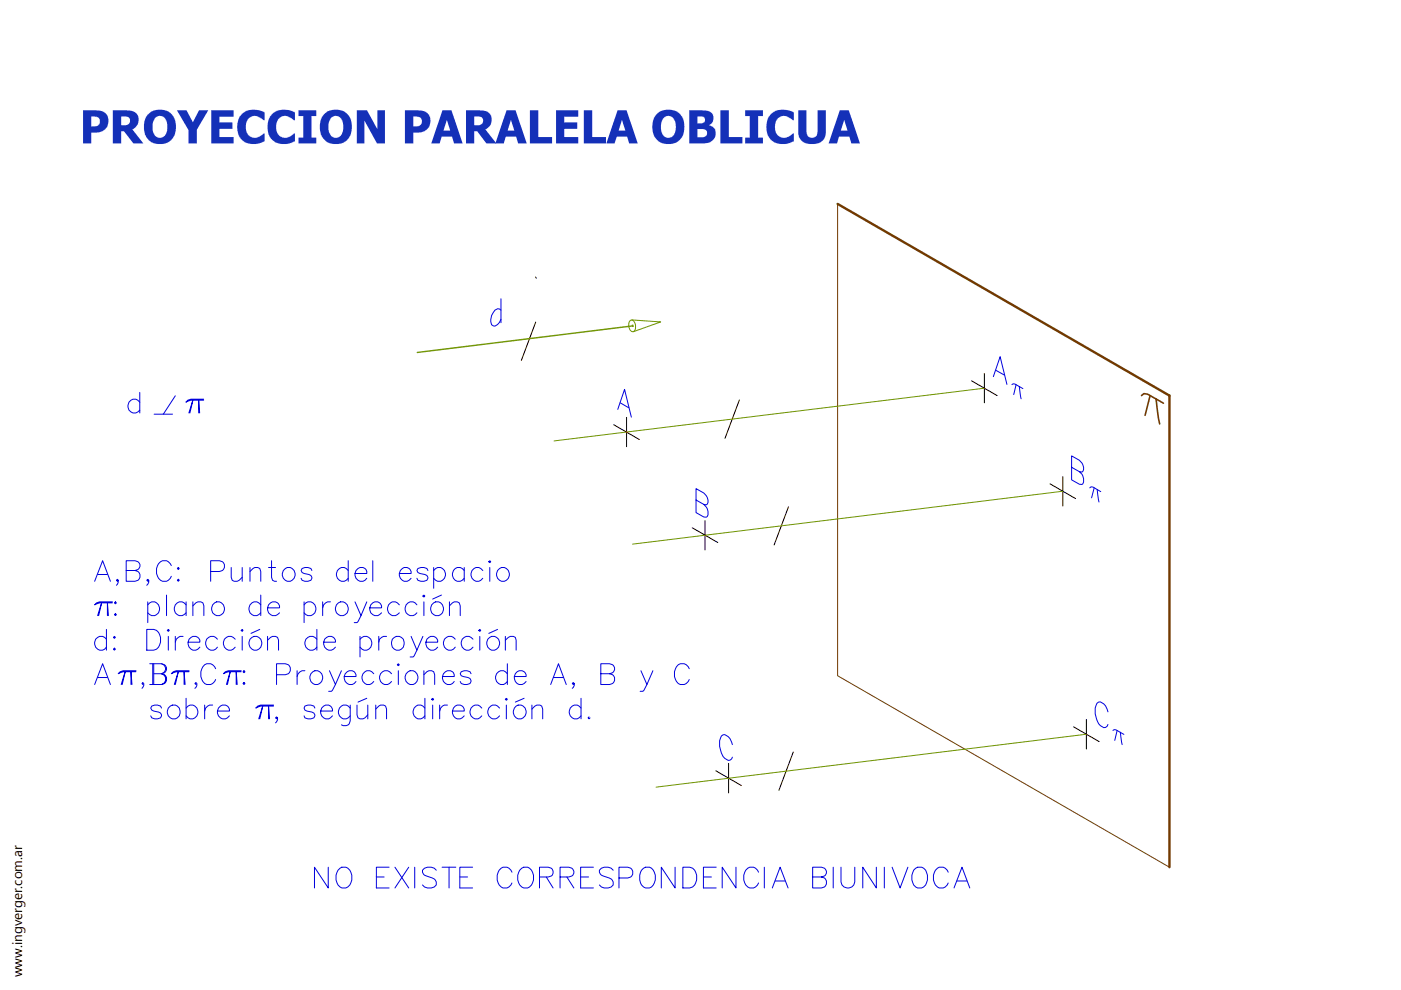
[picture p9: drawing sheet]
<svg xmlns="http://www.w3.org/2000/svg" width="297mm" height="210mm" viewBox="0 0 297 210" stroke-linecap="round" stroke-linejoin="round" font-family="sans-serif">
<defs><g id="words">
<text font-size="2.9" x="4.7" y="207.2" transform="rotate(-90 4.7 207.2)">www.ingverger.com.ar</text>
</g></defs>
<path d="M177.6 43.2l70.3 40.7v100" fill="none" stroke="#723900" stroke-width=".51"/>
<path d="M177.6 43.2v100.1l70.3 40.6" fill="none" stroke="#723900" stroke-width=".21"/>
<path d="M133.6 68a.89 .89 0 0 1 1.1 1v.2a.75 .75 0 0 1 0 .8 .75 .75 0 0 1-.8 .2l-.4-.3-.2-.7 .1-.9zM133.9 67.8l6.2 .5-5.8 2M134 68.9l.1 .1M134.1 69.2h.1M134.1 69v.2M134.1 69h.1" fill="none" stroke="#709500" stroke-width=".21"/>
<g fill="none" stroke="#00d" stroke-width=".21">
<path d="M106.2 65.8l-.7-.3a2.73 2.73 0 0 0-1.3 3.3l.4 .3a1.72 1.72 0 0 0 1.6-1.4M106.2 63.3v5.1M227.2 99.1l1.7 .9 .5 .1a1.68 1.68 0 0 0-.5-2.5l-1.7-.9v5l1.7 1h.5a1.91 1.91 0 0 0-.5-2.7M36.3 119.9a1.62 1.62 0 0 0-1.8-1 1.62 1.62 0 0 0-1.3 1.6 2.03 2.03 0 0 0 2.1 2.7l.8-.6 .2-.4M57.6 118.9v3.5l.2 .6 .8 .2M73.8 118.9v4.3M79 118.9v4.3M103.8 118.9l.3 .2-.3 .2-.2-.2zM147.6 106l1.6 .9 .5 .1a1.63 1.63 0 0 0-.5-2.5l-1.6-.9v5.1l1.6 .9 .5 .1a1.85 1.85 0 0 0-.5-2.8M231.1 103.4l.2-.2 .4 .1 1.7 .9M232 103.4l-.6 2.2M232.6 103.8l.4 2.6"/>
<path d="M20.1 123.2l1.7-4.3 1.6 4.3M20.7 130.5l.8-2.7-.6 2.7M20.7 121.8h2.1M22.6 135.5a1.42 1.42 0 0 0-2-.2 1.42 1.42 0 0 0-.3 1.9 1.42 1.42 0 0 0 1.9 .4l.4-.4M22.6 133.4v4.5M22.8 130.5v-2.7l.2 2.7M23.8 127.6h-2.7l-.6 .2-.4 .4 1-.4h2.7M24 135.1l.3-.2 .2 .2-.2 .3zM24 137.6l.3-.2 .2 .2-.2 .3zM24.3 127.8l.2-.2 .2 .2-.2 .2zM24.3 130.3l.2-.2 .2 .2-.2 .2zM25.1 123l-.2 .2-.2-.2 .2-.2a.9 .9 0 0 1-.2 1.3"/>
<path d="M26.8 121h1.8l.7-.3a.99 .99 0 0 0 0-1.6l-.7-.2h-1.8v4.3h1.8a1.14 1.14 0 0 0 1.1-1.1 1.14 1.14 0 0 0-1.1-1.1M31.1 133.4h1.5a2.42 2.42 0 0 1 1 3.8l-.4 .4-.6 .3h-1.5zM31.3 128.2a1.43 1.43 0 0 1 2.3-.1 1.43 1.43 0 0 1-.4 2.2 1.3 1.3 0 0 1-1.9-.4M31.3 127.6v4.4M31.5 123l-.2 .2-.2-.2 .2-.2a.82 .82 0 0 1-.2 1.3M35.3 126.2v4.3M35.7 133.4l.2 .3-.2 .2-.2-.2zM35.7 134.9v3M37.2 134.9v3M37.6 120.5l.2-.2 .2 .2-.2 .2zM37.6 123l.2-.2 .2 .2-.2 .2zM38.8 134.9a1.42 1.42 0 0 0-1.6 1.3"/>
<path d="M39.5 128.2a1.44 1.44 0 0 0-2.5 .4 1.44 1.44 0 0 0 1.6 1.9l.9-.6M39.5 127.6v2.9M39.9 136.2h2.5a1.25 1.25 0 0 0-1.3-1.3 1.25 1.25 0 0 0-1.2 1.3 1.38 1.38 0 0 0 .8 1.5 1.38 1.38 0 0 0 1.7-.5M40.9 128.5l1.1-.9h.6l.4 .2 .2 .7v2M40.9 127.6v2.9M44.7 121.2h1.8a1.14 1.14 0 0 0 1.1-1.2 1.14 1.14 0 0 0-1.1-1.1h-1.8v4.3M46.1 135.5a1.42 1.42 0 0 0-1.9-.2 1.42 1.42 0 0 0-.4 1.9 1.42 1.42 0 0 0 1.9 .4l.4-.4M49 120.3v2.1l.2 .6 .5 .2h.6l1.1-.8M49.9 135.5a1.41 1.41 0 0 0-2-.3 1.41 1.41 0 0 0-.3 2 1.41 1.41 0 0 0 1.8 .4l.5-.4M51.4 133.4l.1 .3-.1 .2-.3-.2zM51.4 120.3v2.9M51.4 134.9v3"/>
<path d="M53 121.2l1-.9h.7l.4 .2 .2 .7v2M53 120.3v2.9M55.1 133.4l-1.9 .9M55.3 128.2a1.44 1.44 0 0 0-2.5 .4 1.44 1.44 0 0 0 1.6 1.9l.9-.6M55.3 126.2v4.3M56.7 128.9h2.6a1.27 1.27 0 0 0-1.3-1.4 1.27 1.27 0 0 0-1.3 1.4 1.41 1.41 0 0 0 .9 1.5 1.41 1.41 0 0 0 1.7-.5M56.7 135.7l1.1-.8h.6l.4 .2 .3 .6v2.2M56.7 134.9v3M56.9 120.3h1.5M60.1 121a1.43 1.43 0 0 1 2.2-.2 1.43 1.43 0 0 1-.4 2.2 1.42 1.42 0 0 1-1.7-.2 1.42 1.42 0 0 1-.1-1.8zM64.5 128.2a1.43 1.43 0 0 1 2.2-.1 1.43 1.43 0 0 1-.4 2.2 1.29 1.29 0 0 1-1.8-.4M64.5 127.6v4.4"/>
<path d="M66.1 121l-.2-.5-.6-.2h-.7l-.5 .2-.3 .5 .3 .4 1.8 .6 .2 .4-.2 .6-1.3 .2-.5-.2-.3-.4M67.2 135.5a1.42 1.42 0 0 0-2.1-.2 1.42 1.42 0 0 0 0 2.1 1.42 1.42 0 0 0 2.1-.2M67.2 133.4v4.5M68.4 127.6v2.9M68.6 136.2h2.5a1.25 1.25 0 0 0-1.2-1.3 1.25 1.25 0 0 0-1.3 1.3 1.38 1.38 0 0 0 .8 1.5 1.38 1.38 0 0 0 1.7-.5M70.1 127.6a1.42 1.42 0 0 0-1.7 1.3M73.8 121a1.44 1.44 0 0 0-2.5 .3 1.44 1.44 0 0 0 1.7 1.9l.8-.6M75.3 121.6h2.5a1.2 1.2 0 0 0-.9-1.3 1.2 1.2 0 0 0-1.4 .7 1.41 1.41 0 0 0 .3 2 1.41 1.41 0 0 0 2-.4M75.3 127.6l1.2 2.9 1.3-2.9M76.3 135.5a1.41 1.41 0 0 1 1.9-.3 1.41 1.41 0 0 1 .4 2 1.41 1.41 0 0 1-1.8 .4l-.5-.4M76.3 134.9v4.4M76.5 130.5l-.6 1.3-.2 .2h-.6"/>
<path d="M78.4 128.9h2.5a1.2 1.2 0 0 0-.9-1.3 1.2 1.2 0 0 0-1.4 .6 1.42 1.42 0 0 0 .3 2 1.42 1.42 0 0 0 2-.3M80.3 134.9v3M82 134.9a1.37 1.37 0 0 0-1.7 1.3M84.7 121.6h2.5a1.25 1.25 0 0 0-1.3-1.3 1.25 1.25 0 0 0-1.2 1.3 1.37 1.37 0 0 0 .8 1.5 1.37 1.37 0 0 0 1.7-.5M84.7 128.2a1.43 1.43 0 0 0-2.3-.1 1.43 1.43 0 0 0 .4 2.2 1.3 1.3 0 0 0 1.9-.4M87.2 134.9l1.2 3 1.3-3M88.4 128.2a1.43 1.43 0 0 0-2.2-.1 1.43 1.43 0 0 0 .3 2.2 1.29 1.29 0 0 0 1.9-.4M88.4 137.9l-.6 1.2-.2 .2h-.6M89.9 126.2l.2 .2-.2 .2-.2-.2zM89.9 127.6v2.9M90.3 136.2h2.5a1.25 1.25 0 0 0-1.3-1.3 1.25 1.25 0 0 0-1.2 1.3 1.38 1.38 0 0 0 .8 1.5 1.38 1.38 0 0 0 1.7-.5M90.7 121l-.2-.5-.6-.2-1.3 .2-.2 .5 .2 .4 1.9 .6 .2 .4-.2 .6-1.3 .2-.6-.2-.2-.4"/>
<path d="M91.9 121a1.43 1.43 0 0 1 2.3-.2 1.43 1.43 0 0 1-.4 2.2 1.27 1.27 0 0 1-1.9-.4M91.9 120.3v4.4M93.6 126.2l-1.9 .8M95.3 128.5l1-.9h.6l.5 .2 .2 .7v2M95.3 127.6v2.9M96.5 135.5a1.42 1.42 0 0 0-1.9-.2 1.42 1.42 0 0 0-.4 1.9 1.42 1.42 0 0 0 1.9 .4l.4-.4M98.4 121a1.41 1.41 0 0 0-2-.4 1.41 1.41 0 0 0-.3 2 1.3 1.3 0 0 0 2.3 0M98.4 120.3v2.9M100.3 135.5a1.41 1.41 0 0 0-1.9-.3 1.41 1.41 0 0 0-.4 2 1.41 1.41 0 0 0 1.9 .4l.4-.4M101.5 133.7l.2-.3 .2 .3-.2 .2zM101.7 134.9v3M102.4 121a1.44 1.44 0 0 0-2.5 .3 1.44 1.44 0 0 0 1.6 1.9l.9-.6"/>
<path d="M103.4 135.5a1.41 1.41 0 0 1 1.9-.3 1.41 1.41 0 0 1 .4 2 1.41 1.41 0 0 1-1.9 .4 1.6 1.6 0 0 1-.4-2.1zM103.8 120.3v2.9M105.5 133.4l-1.9 .9M107.1 135.7l1.1-.8h.6l.5 .2 .1 .6v2.2M107.1 134.9v3M20.1 145.1l1.7-4.4 1.6 4.4M20.7 143.7h2.1M25.7 145.1l.8-2.7-.6 2.7M27.8 145.1v-2.7l.2 2.7M28.8 142.2h-2.7l-.6 .2-.4 .4 1-.4h2.7M30.3 145.1l-.2-.2 .2-.2 .2 .2v.4l-.4 .6M31.7 140.7h2.5l.7 .2a1.03 1.03 0 0 1 0 1.7l-.7 .2"/>
<path d="M31.7 145.1h2.5a1.14 1.14 0 0 0 1.1-1.1 1.14 1.14 0 0 0-1.1-1.2 1.18 1.18 0 0 1 .9 1.2 1.18 1.18 0 0 1-.9 1.1M32.4 140.7v4.4M32.6 140.7v4.4M34.2 140.7a1.08 1.08 0 0 1 .9 1.1 1.08 1.08 0 0 1-.9 1h-1.6M34.2 150.1l-.2-.4-.6-.2-1.2 .2-.2 .4 .2 .5 1.8 .6 .2 .4-.2 .6-1.2 .2-.6-.2-.2-.4M35.7 150.1a1.45 1.45 0 0 1 2.5 .4 1.45 1.45 0 0 1-1.7 1.9 1.52 1.52 0 0 1-.8-2.3zM37 145.1l.8-2.7-.6 2.7M39 145.1v-2.7l.2 2.7M39.5 150.1a1.44 1.44 0 0 1 2.4 .4 1.44 1.44 0 0 1-1.6 1.9l-.8-.6M39.5 148.1v4.3M40.1 142.2h-2.7l-.7 .2-.4 .4 1.1-.4h2.7M41.5 145.1l-.2-.2 .2-.2 .2 .2v.4l-.4 .6"/>
<path d="M43.4 149.5v2.9M45.1 149.5a1.43 1.43 0 0 0-1.7 1.3M45.7 141.8a1.51 1.51 0 0 0-1.4-1.1 1.51 1.51 0 0 0-1.5 1.1 2.52 2.52 0 0 0 1 3.3 1.58 1.58 0 0 0 1.9-1M46.1 150.8h2.5a1.27 1.27 0 0 0-1.2-1.4 1.27 1.27 0 0 0-1.3 1.4 1.39 1.39 0 0 0 .9 1.5 1.39 1.39 0 0 0 1.6-.5M48 145.1l.8-2.7-.6 2.7M50.1 145.1v-2.7l.2 2.7M51.1 142.2h-2.7l-.6 .2-.4 .4 1-.4h2.7M51.5 142.4l.2-.2 .2 .2-.2 .2zM51.5 144.9l.2-.2 .2 .2-.2 .2zM54.9 152.4l.8-2.7-.6 2.7M56.9 152.4v-2.7l.2 2.7M58 149.5h-2.7l-.6 .2-.5 .4 1.1-.4h2.7"/>
<path d="M58.6 143.1h1.9a1.17 1.17 0 0 0 1.1-1.2 1.17 1.17 0 0 0-1.1-1.2h-1.9v4.4M58.8 152.2l-.2 .2-.2-.2 .2-.2a.82 .82 0 0 1-.2 1.3M63 142.2v2.9M64.6 142.2a1.42 1.42 0 0 0-1.6 1.2M66.8 150.1l-.3-.4-.6-.2-1.3 .2-.1 .4 .1 .5 1.9 .6 .3 .6-.3 .4-.6 .2-1.3-.2-.1-.4M68 150.8h2.5a1.2 1.2 0 0 0-.9-1.3 1.2 1.2 0 0 0-1.4 .6 1.41 1.41 0 0 0 .3 2 1.41 1.41 0 0 0 2-.3M69.8 142.2l1.3 2.9 1.3-2.9M71.1 145.1l-.6 1.3-.2 .2h-.6M73 143.4h2.5a1.19 1.19 0 0 0-.9-1.3 1.19 1.19 0 0 0-1.4 .7 1.41 1.41 0 0 0 .3 2 1.41 1.41 0 0 0 2-.3M74.3 149.5v3.3l-.3 .7a1.28 1.28 0 0 1-1.6 .2M74.3 150.1a1.43 1.43 0 0 0-2.3-.1 1.43 1.43 0 0 0 .4 2.2 1.27 1.27 0 0 0 1.9-.4M75.7 149.5v2.1l.2 .6 .4 .2h.7l.4-.2 .6-.6"/>
<path d="M77.8 148.1l-1.9 .8M78 149.5v2.9M79.2 142.8a1.43 1.43 0 0 0-2.2-.1 1.43 1.43 0 0 0 .4 2.2 1.27 1.27 0 0 0 1.8-.4M79.7 150.3l1-.8h.6l.4 .2 .3 .6v2.1M79.7 149.5v2.9M83 142.8a1.41 1.41 0 0 0-2.1-.2 1.41 1.41 0 0 0 0 2.1 1.41 1.41 0 0 0 2.1-.2M84.5 140.7l.2 .2-.2 .3-.3-.3zM84.5 142.2v2.9M86.5 142.4a1.46 1.46 0 0 1 2.1 .8 1.46 1.46 0 0 1-1 1.9 1.49 1.49 0 0 1-1.6-.9 1.49 1.49 0 0 1 .5-1.8zM89.9 143.1l1-.9h.6l.4 .2 .3 .7v2M89.9 142.2v2.9M90.1 150.1a1.43 1.43 0 0 0-2.2-.1 1.43 1.43 0 0 0 .3 2.2 1.27 1.27 0 0 0 1.9-.4"/>
<path d="M90.1 148.1v4.3M91.7 148.1l.2 .2-.2 .2-.2-.2zM91.7 149.5v2.9M93.2 149.5v2.9M93.8 143.4h2.5a1.19 1.19 0 0 0-.9-1.3 1.19 1.19 0 0 0-1.4 .7 1.41 1.41 0 0 0 .3 2 1.41 1.41 0 0 0 2-.3M94.9 149.5a1.37 1.37 0 0 0-1.7 1.3M95.9 150.8h2.5a1.25 1.25 0 0 0-1.2-1.4 1.25 1.25 0 0 0-1.3 1.4 1.37 1.37 0 0 0 .8 1.5 1.37 1.37 0 0 0 1.7-.5M99.9 142.8l-.2-.4-.7-.2-1.2 .2-.2 .4 .2 .5 1.9 .6 .2 .6-.2 .4-.7 .2-1.2-.2-.2-.4M102.2 150.1a1.43 1.43 0 0 0-2.3-.1 1.43 1.43 0 0 0 .4 2.2 1.25 1.25 0 0 0 1.9-.4M105.9 150.1a1.43 1.43 0 0 0-2.2-.1 1.43 1.43 0 0 0 .4 2.2 1.27 1.27 0 0 0 1.8-.4M107.4 148.1l.2 .2-.2 .2-.3-.2zM107.4 149.5v2.9"/>
<path d="M107.6 142.8a1.43 1.43 0 0 0-2.3-.1 1.43 1.43 0 0 0 .4 2.2 1.25 1.25 0 0 0 1.9-.4M107.6 140.7v4.4M109.1 143.4h2.4a1.25 1.25 0 0 0-1.2-1.3 1.25 1.25 0 0 0-1.2 1.3 1.37 1.37 0 0 0 .7 1.6 1.37 1.37 0 0 0 1.7-.5M109.4 149.7a1.43 1.43 0 0 1 2.2 1.3 1.43 1.43 0 0 1-2.2 1.2 1.58 1.58 0 0 1 0-2.5zM111.1 148.1l-1.8 .8M112.8 150.3l1-.8h.7l.4 .2 .2 .6v2.1M112.8 149.5v2.9M116.8 145.1l1.6-4.4 1.7 4.4M117.3 143.7h2.2M121.8 144.9l-.3 .2-.2-.2 .2-.2 .3 .2v.4l-.5 .6M123.2 150.1a1.43 1.43 0 0 0-2.2-.1 1.43 1.43 0 0 0 .3 2.2 1.25 1.25 0 0 0 1.9-.4M123.2 148.1v4.3"/>
<path d="M124.9 152l-.2 .2 .2 .2 .2-.2M127.4 142.8h1.8l.7-.2a1.03 1.03 0 0 0 0-1.7l-.7-.2h-1.8v4.4h1.8a1.14 1.14 0 0 0 1.1-1.1 1.14 1.14 0 0 0-1.1-1.2M135.9 142.2l1.3 2.9 1.2-2.9M137.2 145.1l-.9 1.5h-.6M146.1 141.8a1.51 1.51 0 0 0-1.4-1.1 1.51 1.51 0 0 0-1.5 1.1 2.52 2.52 0 0 0 1 3.3 1.58 1.58 0 0 0 1.9-1"/>
<circle cx="46.2" cy="129" r="1.46"/>
<circle cx="54.1" cy="136.3" r="1.44"/>
<circle cx="72.5" cy="129" r="1.46"/>
<circle cx="84.3" cy="136.3" r="1.45"/>
<circle cx="92.7" cy="129" r="1.46"/>
<circle cx="106.6" cy="121.7" r="1.44"/>
<circle cx="67.1" cy="143.6" r="1.44"/>
</g>
<path d="M146.8 111.9l5.4 3.1M149.5 110.4v6.2M222.6 102.6l5.4 3.1M225.3 101.1v6.2" fill="none" stroke="#000" stroke-width=".21"/>
<path d="M242 83.9l.5-.4 .8 .1 3.4 1.9M243.8 83.9l-1 4.2M245.1 84.6l.8 5.3" fill="none" stroke="#723900" stroke-width=".34"/>
<g fill="#1430b8">
<path d="M37.5 23.4h2l1.4 2.5 1.3-2.5h2l-2.5 4.1v2.9h-1.7v-2.8z"/>
<path d="M44.8 23.4h4.7v1.3h-3v1.3h2.8v1.3h-2.8v1.8h3v1.3h-4.7z"/>
<path d="M51.2 24.3l.5-.5 1-.4 .7-.1h1.4l1.3 .5v1.7l-.9-.6a1.94 1.94 0 0 0-2.2 0 1.94 1.94 0 0 0-.9 2l.2 1.1a2.08 2.08 0 0 0 3.6 .3h.2v1.6l-1.2 .5-.6 .1h-1.6l-1.3-.7-.9-1.3-.2-1.3 .2-1.7z"/>
<path d="M57.6 24.3l.4-.4 1.1-.5 .8-.1h1.3l1.3 .5v1.7l-1.4-.8-.6-.1a2.18 2.18 0 0 0-1.9 2.8l.1 .6a2.08 2.08 0 0 0 3.7 .3h.1v1.6l-1.1 .5-.7 .1h-1.5l-1.4-.7-.7-1-.4-1.4 .2-1.9z"/>
<path d="M63.3 23.4h3.8v1.2h-1.1v4.6h1.1v1.2h-3.8v-1.2h1v-4.6h-1z"/>
<path d="M75.6 23.4h2.2l2.2 4v-4h1.6v7h-1.7l-2.6-4.9v4.9h-1.7z"/>
<path d="M112.4 23.4h1.7v5.7h3v1.3h-4.7z"/>
<path d="M117.9 23.4h4.7v1.3h-3v1.3h2.8v1.3h-2.8v1.8h3v1.3h-4.7z"/>
<path d="M123.8 23.4h1.8v5.7h2.9v1.3h-4.7z"/>
<path d="M152.7 23.4h1.8v5.7h2.9v1.3h-4.7z"/>
<path d="M158 23.4h3.8v1.2h-1.1v4.6h1.1v1.2h-3.8v-1.2h1v-4.6h-1z"/>
<path d="M163.3 24.4l.6-.6 .9-.4 1.9-.1 1.6 .5v1.7l-1-.6a1.94 1.94 0 0 0-2.1 0 1.94 1.94 0 0 0-.9 2l.1 .7a2 2 0 0 0 1.5 1.6 2 2 0 0 0 2.1-.8l.3-.1v1.6l-.9 .4-.9 .2h-1l-1.1-.2-.7-.5-.8-1-.4-1.2 .1-2z"/>
<path d="M169.2 23.4h1.8v4.5a1.2 1.2 0 0 0 1.2 1.3 1.2 1.2 0 0 0 1.2-1.4v-4.4h1.7v4.9l-.2 .7-.8 1.1-1.5 .4h-1l-1-.2-.8-.6-.4-.8-.2-.5z"/>
<path d="M17.6 23.4h2.8l1.4 .3a2.39 2.39 0 0 1 1.1 2.8 2.39 2.39 0 0 1-2.5 1.6h-1.1v2.3h-1.7zM19.3 24.7v2.1h.4a1.12 1.12 0 0 0 1.5-1 1.12 1.12 0 0 0-1.5-1.1z"/>
<path d="M23.9 23.4h3.6l1.2 .4a2.19 2.19 0 0 1-.6 3.6l2.3 3h-2.1l-2-2.6h-.6v2.6h-1.8zM25.7 24.7v1.9h.5a1 1 0 0 0 1.3-.6 1 1 0 0 0-.5-1.3z"/>
<path d="M31.3 24.4l1-.8 1.2-.3 1.6 .1 .6 .3 .7 .6 .7 1.2 .2 1.8-.3 1.2-.8 1.3-1.1 .6-1.7 .1-1-.2-1.1-.9-.6-.9-.2-1.1 .1-1.6zM33 24.9l-.6 1.2-.1 1.4 .2 .5a1.5 1.5 0 0 0 1.7 1.2 1.5 1.5 0 0 0 1.2-1.8l-.1-1.5a1.45 1.45 0 0 0-2.3-1z"/>
<path d="M68.6 24.4l.9-.8 1.3-.3 1.6 .1 .6 .3 .7 .6 .7 1.2 .2 1.8-.3 1.2-.9 1.3-1.1 .6-1.6 .1-1.4-.4-.7-.7-.6-.9-.2-1.1 .1-1.6zM70.3 24.9l-.6 1.2-.1 1.4 .2 .5a1.49 1.49 0 0 0 1.6 1.2 1.49 1.49 0 0 0 1.3-1.6l-.1-1.7a1.45 1.45 0 0 0-2.3-1z"/>
<path d="M85.9 23.4h2.8l1.3 .2a2.35 2.35 0 0 1 1.2 2.5 2.35 2.35 0 0 1-2 1.9l-1.6 .1v2.3h-1.7zM87.6 24.7v2.1h.2a1.19 1.19 0 0 0 1.3-.3 1.19 1.19 0 0 0 .3-1.3 1.5 1.5 0 0 0-1.5-.5z"/>
<path d="M93.8 23.4h1.9l2.4 7h-1.8l-.5-1.4h-2.2l-.4 1.4h-1.8zM94.7 25.4l-.7 2.3h1.5z"/>
<path d="M98.8 23.4l3.9 .1a2.04 2.04 0 0 1 1.5 1.8 2.04 2.04 0 0 1-1.1 2l-.2 .1 2.3 3h-2.1l-1.9-2.6h-.7v2.6h-1.7zM100.5 24.7v1.9h.5a1 1 0 0 0 1.4-.9 1 1 0 0 0-1.3-1z"/>
<path d="M107.4 23.4h1.9l2.4 7h-1.8l-.5-1.4h-2.2l-.4 1.4h-1.8zM108.3 25.4l-.7 2.3h1.5z"/>
<path d="M130.9 23.4h1.9l2.4 7h-1.8l-.4-1.4h-2.2l-.5 1.4h-1.7zM131.9 25.4l-.8 2.3h1.5z"/>
<path d="M139.2 24.2l1.3-.8 1.6-.1 1.2 .3 1 .8 .6 1.2 .2 1.3-.3 1.8-.8 1.1-1.2 .6-1.6 .1-1.2-.3-1-.9-.6-1.2-.1-1.5 .3-1.4zM140.9 24.8l-.4 .4-.3 .8v1.8a1.53 1.53 0 0 0 1.6 1.4 1.53 1.53 0 0 0 1.5-1.6v-1.4l-.3-.7a1.41 1.41 0 0 0-2.1-.7z"/>
<path d="M146.1 23.4l3.7 .1a1.62 1.62 0 0 1 1.5 1.3 1.62 1.62 0 0 1-1 1.8h.2a1.93 1.93 0 0 1 1.2 2.1 1.93 1.93 0 0 1-1.9 1.6l-3.7 .1zM147.9 24.7v1.5a1.44 1.44 0 0 0 1.5-.5 .82 .82 0 0 0-.2-.9 .82 .82 0 0 0-.9-.1zM147.9 27.4v1.7h.6a1.01 1.01 0 0 0 1.1-.2 1.01 1.01 0 0 0 .2-1.1 1.85 1.85 0 0 0-1.6-.4z"/>
<path d="M178.1 23.4h1.9l2.3 7h-1.8l-.4-1.4h-2.2l-.4 1.4h-1.8zM179 25.4l-.7 2.3h1.4z"/>
</g>
<g fill="none" stroke="#000" stroke-width=".21">
<path d="M113.5 58.7l.2 .3M113.6 68.3l-3.1 8.1M208.7 79.2v6.2M130.1 90.1l5.5 3.1M132.8 88.5v6.2M156.8 84.8l-3.1 8.1M206 80.7l5.4 3.2M167.2 107.5l-3.1 8M168.2 159.4l-3.1 8.2M227.6 154.1l5.4 3.1M230.3 152.5v6.3M151.8 163.4l5.4 3.2"/>
<path d="M154.5 161.9v6.2"/>
</g>
<g fill="none" stroke="#00d" stroke-width=".21">
<path d="M210.6 79.9l1.4-4.3 1.5 5.9M211.1 78.5l1.8 1M29.6 85.3a1.44 1.44 0 0 0-2.5 .3 1.44 1.44 0 0 0 1.7 2l.8-.6M29.6 83.2v4.4M32.7 87.8h3.9M37.2 83.9l-2.6 3.9M40 87.6l.9-2.7-.6 2.7M42.1 87.6v-2.7l.2 2.7M43.2 84.6h-2.7l-.7 .3-.4 .4 1.1-.4h2.7M131 86.8l1.4-4.2 1.5 5.8M131.5 85.4l1.8 1.1M214.5 81.5l.3-.1h.4l1.7 1"/>
<path d="M215.4 81.5l-.5 2.2M216.1 81.9l.4 2.7M155.3 157.9a2.61 2.61 0 0 0-1.6-2.1h-.4a2.64 2.64 0 0 0-.5 3.3 2.59 2.59 0 0 0 1.6 2.1l.7-.3 .2-.4M234.9 150.9a2.61 2.61 0 0 0-1.6-2.1l-.4 .1a2.67 2.67 0 0 0-.5 3.3 2.61 2.61 0 0 0 1.6 2.1l.7-.3 .2-.4M236 154.9l.2-.2h.4l1.7 1M236.9 154.9l-.6 2.1M237.5 155.3l.4 2.6M69.6 183.9v4.4l-2.9-4.4v4.4M71.7 184.5l.4-.4a1.67 1.67 0 0 1 2.5 1.5 2.03 2.03 0 0 1-2.1 2.7 2.58 2.58 0 0 1-.8-3.8zM79.8 185.9h1.6M82.5 183.9h-2.7v4.4h2.7M83.7 183.9l3 4.4"/>
<path d="M86.7 183.9l-3 4.4M87.9 183.9v4.4M92.5 184.5a1.91 1.91 0 0 0-2.9 0 1.05 1.05 0 0 0 .8 1.2l1.3 .5a1.08 1.08 0 0 1 .8 .8 1.08 1.08 0 0 1-.4 1.1 2 2 0 0 1-2.5-.5M93.7 183.9h2.9M95.2 183.9v4.4M97.5 185.9h1.6M100.2 183.9h-2.7v4.4h2.7M108.5 184.9a1.51 1.51 0 0 0-1.4-1.1 1.51 1.51 0 0 0-1.5 1.1 2.52 2.52 0 0 0 1 3.4 1.58 1.58 0 0 0 1.9-1.1M110.2 184.5a1.49 1.49 0 0 1 1.5-.7 1.49 1.49 0 0 1 1.2 1.1 2.52 2.52 0 0 1-1 3.4 2.03 2.03 0 0 1-2.1-2.7zM114.4 185.9h1.8l.7-.2a1.04 1.04 0 0 0 0-1.6l-.7-.2h-1.8v4.4M115.8 185.9l1.5 2.4M118.7 185.9h1.9l.6-.2a.98 .98 0 0 0 0-1.6l-.6-.2h-1.9v4.4"/>
<path d="M120.2 185.9l1.5 2.4M123.1 185.9h1.7M125.8 183.9h-2.7v4.4h2.7M130 184.5a1.91 1.91 0 0 0-2.9 0 1.07 1.07 0 0 0 .8 1.2l1.3 .5a1.08 1.08 0 0 1 .8 .8 1.08 1.08 0 0 1-.4 1.1 1.97 1.97 0 0 1-2.5-.5M131.2 186.2h1.9a1.14 1.14 0 0 0 1.1-1.2 1.14 1.14 0 0 0-1.1-1.1h-1.9v4.4M136 184.5a1.49 1.49 0 0 1 1.5-.7 1.49 1.49 0 0 1 1.2 1.1 2.52 2.52 0 0 1-1 3.4 1.7 1.7 0 0 1-2.1-1.7v-1zM143.1 183.9v4.4l-2.9-4.4v4.4M144.8 183.9h1.4a2.4 2.4 0 0 1 1.1 3.7l-.4 .5-.7 .2h-1.4zM149.1 185.9h1.7M151.8 183.9h-2.7v4.4h2.7M156 183.9v4.4l-2.9-4.4v4.4M160.8 184.9a1.51 1.51 0 0 0-1.4-1.1 1.51 1.51 0 0 0-1.5 1.1 2.48 2.48 0 0 0 1.1 3.4 1.56 1.56 0 0 0 1.8-1.1"/>
<path d="M162.1 183.9v4.4M163.7 188.3l1.7-4.4 1.7 4.4M164.4 186.8h2.1M172.3 185.9h1.9l.6-.2a.98 .98 0 0 0 0-1.6l-.6-.2h-1.9v4.4h1.9a1.17 1.17 0 0 0 1.1-1.2 1.17 1.17 0 0 0-1.1-1.2M176.7 183.9v4.4M178.3 183.9v3.1a1.47 1.47 0 0 0 1.5 1.3 1.47 1.47 0 0 0 1.4-1.3v-3.1M185.8 183.9v4.4l-2.9-4.4v4.4M187.5 183.9v4.4M189.1 183.9l1.7 4.4 1.7-4.4M193.7 184.5a1.49 1.49 0 0 1 1.5-.7 1.49 1.49 0 0 1 1.2 1.1 2.52 2.52 0 0 1-1 3.4 1.7 1.7 0 0 1-2.1-1.7v-1zM201 184.9a1.51 1.51 0 0 0-1.4-1.1 1.51 1.51 0 0 0-1.5 1.1 2.52 2.52 0 0 0 1 3.4 1.58 1.58 0 0 0 1.9-1.1M202.3 188.3l1.7-4.4 1.6 4.4"/>
<path d="M202.9 186.8h2.1"/>
</g>
<path d="M208.7 82.3l-91.2 11.2M225.3 104.2l-91.2 11.2M230.3 155.7l-91.2 11.2" fill="none" stroke="#709500" stroke-width=".21"/>
<path d="M134.1 69.1l-45.6 5.6" fill="none" stroke="#709500" stroke-width=".3"/>
<use href="#words"/>
</svg>
